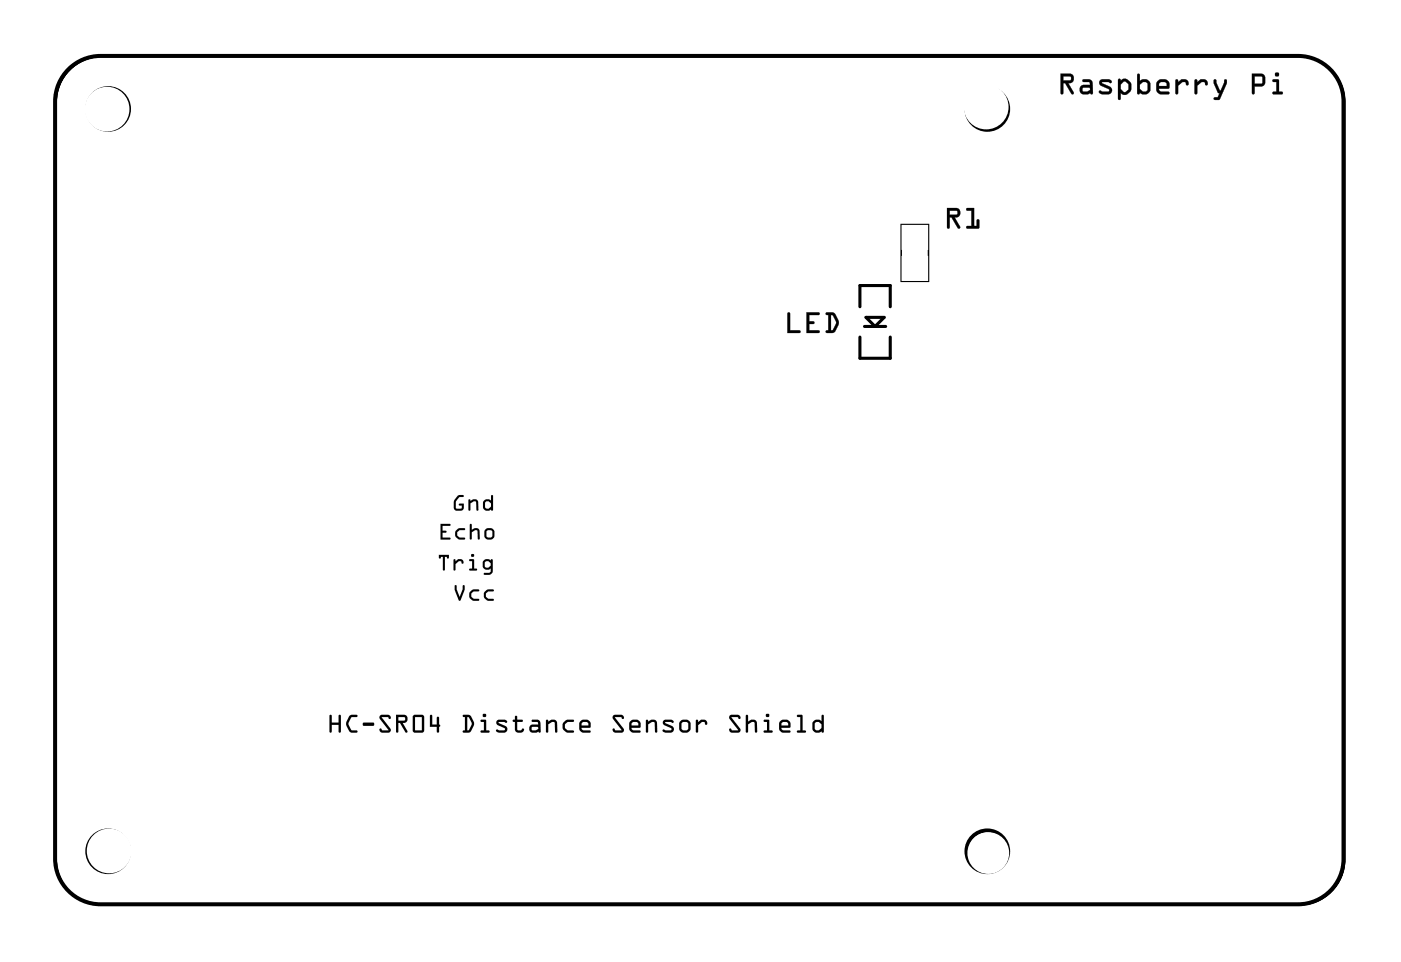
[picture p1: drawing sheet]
<svg xmlns="http://www.w3.org/2000/svg" width="92mm" height="63mm" viewBox="0 0 92 63" stroke-linecap="round" stroke-linejoin="round" font-family="sans-serif">
<path d="M4.4 4.9a3 3 0 0 1 2.3-1.2h79a3 3 0 0 1 3 3v50a3 3 0 0 1-3 3h-79a3 3 0 0 1-3-3v-50l.1-.6 .2-.7z" fill="none" stroke="#000" stroke-width=".07"/>
<g fill="#000">
<path d="M62.5 13.7h.6a.32 .32 0 0 1 .3 .4 .32 .32 0 0 1-.4 .3l.3 .6a.1 .1 0 0 1 0 .1 .1 .1 0 0 1-.1 0l-.4-.7h-.1v.6a.1 .1 0 0 1-.1 .1 .1 .1 0 0 1-.1-.1zM62.5 13.7v1.4l.1-.1v-.7h.2l.4 .7h.1l-.3-.7a.31 .31 0 0 0 .3-.2 .31 .31 0 0 0-.2-.4zM62.7 13.9v.3l.5-.1-.1-.2zM62.6 13.9h.5l.1 .2-.6 .1zM63.8 13.8l.5-.1v1.2h.1v-.3a.1 .1 0 0 1 .1-.1 .1 .1 0 0 1 .1 .1v.5h-.8a.1 .1 0 0 1-.1-.1 .1 .1 0 0 1 .1-.1h.3v-1h-.3zM63.8 13.8v.1h.3v1h-.3v.1l.8 .1v-.6h-.2v.4h-.1v-1.2z"/>
<path d="M62.5 13.7h.6a.31 .31 0 0 1 .2 .4 .31 .31 0 0 1-.3 .3l.3 .6-.1 .1-.4-.7h-.1v.6l-.2 .1zM62.7 13.9v.3l.5-.1-.1-.2zM63.8 13.8l.5-.1v1.2h.1v-.4h.2v.6l-.9-.1 .1-.1h.3v-1h-.3z"/>
<path d="M70 4.9h.6a.32 .32 0 0 1 .3 .3 .32 .32 0 0 1-.4 .3l.3 .6a.1 .1 0 0 1 0 .1 .1 .1 0 0 1-.1 0l-.4-.7h-.2l.1 .6a.1 .1 0 0 1-.1 .1 .1 .1 0 0 1-.1-.1zM70 4.9v1.3l.1-.1v-.6h.2l.4 .7h.1l-.3-.7a.31 .31 0 0 0 .3-.3 .31 .31 0 0 0-.2-.3zM70.1 5v.3h.6l-.1-.2zM70.1 5h.5l.1 .3h-.6zM71.4 5.3l.4-.1 .2 .1 .1 .8a.09 .09 0 0 1-.1 .1 .09 .09 0 0 1-.1-.1l-.4 .1a.32 .32 0 0 1-.3-.3 .32 .32 0 0 1 .3-.3h.4v-.2h-.4zM71.4 5.3l.1 .1 .4 .1v.1h-.4a.31 .31 0 0 0-.3 .3 .31 .31 0 0 0 .3 .3l.4-.1 .2 .1v-.7l-.2-.2zM71.4 5.8l.1 .2 .2 .1 .2-.2v-.1zM71.4 5.8h.5v.1l-.2 .2h-.2zM72.6 5.3l.1-.1a.71 .71 0 0 1 .6 .1 .12 .12 0 0 1 0 .2 .12 .12 0 0 1-.2-.1l-.4 .1 .5 .2a.28 .28 0 0 1 .2 .3 .28 .28 0 0 1-.3 .2l-.6-.1a.12 .12 0 0 1 .1-.1 .12 .12 0 0 1 .1 0h.4h.1l-.6-.4-.1-.1zM72.6 5.3l-.1 .2 .1 .1 .6 .4-.1 .1-.6-.1v.1l.3 .1h.4l.1-.1v-.3l-.6-.3 .5-.1a.09 .09 0 0 0 .1 .1 .09 .09 0 0 0 0-.1l-.2-.2zM73.8 5.2h.1v.1l.2-.1h.2l.3 .2v.2a.5 .5 0 0 1-.2 .6l-.3 .1-.2-.2v.4a.1 .1 0 0 1-.1 .1 .1 .1 0 0 1-.1-.1zM73.8 5.2v1.3v.1l.1-.1v-.4l.2 .1h.3l.2-.2v-.4l-.3-.4h-.2l-.2 .2v-.2zM74.1 5.4l-.2 .2v.3l.3 .2 .2-.2v-.3l-.2-.2zM74.1 5.4h.1l.3 .2v.3l-.3 .2-.3-.2v-.3zM75 4.9h.2v.4l.4-.1 .3 .4v.4l-.2 .2h-.3l-.2-.1a.1 .1 0 0 1-.1 .1 .1 .1 0 0 1-.1-.1zM75.1 4.9l-.1 1.3h.1l.1-.1 .2 .1h.3l.2-.2v-.6l-.3-.2-.4 .2v-.5zM75.2 5.6v.3l.2 .1h.3v-.4l-.1-.2h-.2zM75.2 5.6l.2-.2 .3 .1v.5l-.3 .1-.2-.2zM76.4 5.4l.2-.2h.3l.2 .1 .1 .3-.1 .2-.6 .1 .1 .1h.5a.1 .1 0 0 1 .1 .1 .1 .1 0 0 1-.1 .1h-.5l-.2-.1-.1-.2zM76.4 5.4l-.1 .5 .1 .2 .2 .1h.5v-.1h-.5l-.1-.2v-.1h.6v-.2v-.2l-.2-.1-.3-.1zM76.5 5.5v.2h.5l-.1-.3zM76.5 5.5l.4-.1 .1 .3h-.5zM77.6 5.3h.1v.1l.2-.2a.33 .33 0 0 1 .4 .1 .33 .33 0 0 1 .1 .3 .14 .14 0 0 1-.2 0 .14 .14 0 0 1 0-.2h-.2l-.3 .3v.4a.1 .1 0 0 1-.1 .1 .1 .1 0 0 1-.1-.1zM77.6 5.3v.9h.1v-.5l.3-.3h.2l.2 .2a.23 .23 0 0 0 0-.2 .23 .23 0 0 0-.2-.2h-.3l-.2 .2v-.1zM78.8 5.3h.2v.1l.2-.2a.33 .33 0 0 1 .3 .1 .33 .33 0 0 1 .2 .3 .14 .14 0 0 1-.2 0 .14 .14 0 0 1-.1-.2h-.1l-.3 .3v.4a.1 .1 0 0 1-.1 .1 .1 .1 0 0 1-.1-.1zM78.8 5.3l.1 .9h.1v-.5l.3-.3h.2l.1 .2a.23 .23 0 0 0 0-.2 .23 .23 0 0 0-.2-.2h-.2l-.2 .2v-.1zM80.1 5.3h.1l.3 .7 .3-.7a.1 .1 0 0 1 .1-.1 .1 .1 0 0 1 0 .1l-.4 1.2-.3 .1a.1 .1 0 0 1-.1-.1 .1 .1 0 0 1 .1-.1h.1l.2-.2-.2-.1-.2-.6zM80.1 5.3v.2l.2 .6h.2l-.2 .3h-.2v.1l.3 .1 .5-1.1v-.2h-.1l-.3 .7-.3-.7zM82.6 4.9h.7l.2 .2-.1 .5-.6 .1v.4a.1 .1 0 0 1-.1 .1 .1 .1 0 0 1-.1-.1zM82.6 4.9v1.2l.1 .1 .1-.1v-.4l.6-.1 .1-.5-.2-.2zM82.8 5v.5h.5v-.4zM82.8 5l.5 .1v.4h-.5zM84 5.3h.4v.8l.2-.1a.1 .1 0 0 1 0 .1 .1 .1 0 0 1 0 .1h-.6a.1 .1 0 0 1-.1-.1 .1 .1 0 0 1 .1-.1l.2 .1v-.7h-.2zM84 5.3v.1h.2v.7h-.2v.1h.6v-.1h-.2v-.8zM84.1 4.9a.15 .15 0 0 1 .3 0 .15 .15 0 0 1-.3 0zM84.1 4.9a.15 .15 0 0 0 .3 0 .15 .15 0 0 0-.3 0z"/>
<path d="M70 4.9h.6a.31 .31 0 0 1 .2 .3 .31 .31 0 0 1-.3 .3l.3 .7h-.1l-.4-.7h-.2v.6l-.1 .1zM70.1 5v.3h.6l-.1-.3zM71.4 5.3h.5l.2 .2v.7l-.2-.1-.4 .1a.31 .31 0 0 1-.3-.3 .31 .31 0 0 1 .3-.3h.4v-.1l-.4-.1zM71.4 5.8l.1 .2 .2 .1 .2-.2v-.1zM72.6 5.3l.5-.1 .2 .2a.12 .12 0 0 1-.1 .1 .12 .12 0 0 1-.1-.1l-.4 .1 .5 .2a.27 .27 0 0 1 .2 .3 .27 .27 0 0 1-.3 .2h-.5l-.1-.1v-.1l.6 .1 .1-.1-.6-.4-.1-.1zM73.8 5.2h.1v.1l.2-.1h.2l.3 .3a.54 .54 0 0 1-.4 .8l-.3-.2v.4h-.1zM74.1 5.4l-.2 .2v.3l.3 .2 .2-.2 .1-.3-.3-.2zM75 4.9h.2v.4l.4-.1 .3 .2v.6l-.2 .2h-.3l-.2-.1-.1 .1h-.1zM75.2 5.6v.3l.2 .2 .3-.1v-.5l-.3-.1zM76.4 5.4l.2-.2h.3l.2 .2 .1 .2-.1 .2-.6 .1 .1 .1 .5 .1v.1h-.5l-.2-.1-.1-.2zM76.5 5.5v.2h.5l-.1-.3zM77.6 5.3h.1v.1l.2-.2a.33 .33 0 0 1 .4 .1 .33 .33 0 0 1 .1 .3 .12 .12 0 0 1-.2 0 .12 .12 0 0 1 0-.2h-.2l-.3 .3v.5h-.1zM78.8 5.3h.2v.1l.2-.2a.33 .33 0 0 1 .3 .1 .33 .33 0 0 1 .2 .3 .12 .12 0 0 1-.2 0 .12 .12 0 0 1 0-.2h-.2l-.3 .3v.5h-.1zM80.1 5.3h.1l.3 .7 .3-.7h.1v.2l-.5 1.1-.3-.1v-.1h.2l.2-.2-.2-.1-.2-.6zM82.6 4.9h.7l.2 .2-.1 .5-.6 .1v.4l-.1 .1-.1-.1zM82.8 5v.5h.5v-.4zM84 5.3h.4v.8h.2v.1h-.7l.1-.1h.2v-.7h-.2zM84.1 4.9a.15 .15 0 0 1 .3 0 .15 .15 0 0 1-.3 0z"/>
<path d="M4.4 4.9l-.4 .5-.2 .7-.1 .6v50a3 3 0 0 0 3 3h79a3 3 0 0 0 3-3v-50a3 3 0 0 0-3-3h-79a2.99 2.99 0 0 0-2.3 1.2zM4.4 4.9a3 3 0 0 1 2.3-1.2h79a3 3 0 0 1 3 3v50a3 3 0 0 1-3 3h-79a3 3 0 0 1-3-3v-50l.1-.6 .2-.7z"/>
<path d="M29 36.6h.6v.3l-.2-.1-.1 .9-.1-.1v-.8l-.2 .1zM29 36.6v.3l.2-.1v.8l.1 .1 .1-.9 .2 .1v-.3zM29.9 36.9h.1l.1 .2 .1-.2a.25 .25 0 0 1 .3 0 .25 .25 0 0 1 .1 .3h-.1l-.1-.1-.1-.1-.2 .2-.1 .4v.1zM29.9 36.9l.1 .8v-.1l.1-.4 .2-.2h.1l.1 .2a.18 .18 0 0 0 .1-.2 .18 .18 0 0 0-.2-.1h-.2l-.1 .2-.1-.2zM31 36.9h.3v.6h.2l-.1 .2-.4-.1v-.1h.1v-.5h-.1zM31 36.9v.1h.1v.5h-.1v.1l.4 .1 .1-.1-.2-.1v-.6zM31.1 36.7a.11 .11 0 0 1 .2 0 .11 .11 0 0 1-.2 0zM31.1 36.7a.11 .11 0 0 0 .2 0 .11 .11 0 0 0-.2 0zM31.9 37l.2-.1 .3 .1v-.1h.1v.8l-.2 .2h-.4l.1-.1h.3l.1-.3-.2 .1-.3-.1-.1-.1zM31.9 37l-.1 .4 .1 .1 .3 .1 .2-.1-.1 .3h-.3l-.1 .1h.4l.2-.2v-.8h-.1v.1l-.3-.1zM32 37.1v.3l.1 .1h.1l.2-.2v-.1l-.2-.1zM32 37.1h.2l.2 .1v.1l-.2 .2h-.1l-.1-.1z"/>
<path d="M29 36.6h.6v.3l-.2-.1-.1 .9-.1-.1v-.8l-.2 .1zM29.9 36.9h.1l.1 .2 .1-.2a.25 .25 0 0 1 .3 0 .25 .25 0 0 1 .1 .3h-.1l-.1-.1-.1-.1-.2 .2-.1 .4v.1zM31 36.9h.3v.6h.2l-.1 .2-.4-.1v-.1h.1v-.5h-.1zM31.1 36.7a.11 .11 0 0 1 .2 0 .11 .11 0 0 1-.2 0zM31.9 37l.2-.1 .3 .1v-.1h.1v.8l-.2 .2h-.4l.1-.1h.3l.1-.3-.2 .1-.3-.1-.1-.1zM32 37.1v.3l.1 .1h.1l.2-.2v-.1l-.2-.1z"/>
<path d="M29.1 34.6h.6v.1h-.5v.3l.3 .1-.3 .1v.3h.5v.1h-.6zM29.1 34.6v1h.6v-.1h-.5v-.3l.3-.1-.3-.1v-.3h.5v-.1zM30.1 35l.2-.1h.4l-.1 .1h-.3l-.1 .2v.2l.1 .1h.3l.1 .1h-.4l-.2-.1-.1-.2zM30.1 35l-.1 .2 .1 .3 .2 .1h.4l-.1-.1h-.3l-.1-.2v-.2l.1-.1h.3l.1-.1h-.4zM31 34.6h.1v.4a.3 .3 0 0 1 .5 .1v.5h-.1v-.6h-.2l-.2 .1v.5h-.1zM31 34.6v1h.1v-.5l.2-.1h.2v.6h.1v-.5a.24 .24 0 0 0-.3-.2l-.2 .1v-.4zM31.9 35.2a.4 .4 0 0 1 .8 0 .4 .4 0 0 1-.8 0zM31.9 35.2a.4 .4 0 0 0 .8 0 .4 .4 0 0 0-.8 0zM32.1 35.1v.3l.3 .1 .1-.4-.1-.1zM32.1 35.1l.3-.1 .1 .1-.1 .4-.3-.1z"/>
<path d="M29.1 34.6h.6v.1h-.5v.3l.3 .1-.3 .1v.3h.5v.1h-.6zM30.1 35l.2-.1h.4l-.1 .1h-.3l-.1 .1v.2l.1 .2h.4l-.1 .1h-.3a.37 .37 0 0 1-.2-.6zM31 34.6h.1v.4a.29 .29 0 0 1 .3-.1 .29 .29 0 0 1 .2 .2v.5h-.1l-.1-.6-.3 .1v.5h-.1zM31.9 35.2a.4 .4 0 0 1 .8 0 .4 .4 0 0 1-.8 0zM32.1 35.1v.3l.3 .1 .1-.4-.1-.1z"/>
<path d="M30.2 32.7h.1h.3v.1h-.3l-.2 .3v.5l.4-.1v-.1h-.2v-.1l.3-.1v.4l-.1 .1h-.4l-.1-.1-.1-.5zM30.2 32.8a.69 .69 0 0 0-.1 .9h.4l.1-.2v-.3h-.3v.1l.2 .1-.1 .2-.3-.1v-.4l.2-.3 .3-.1h-.3zM30.9 33h.1v.1a.3 .3 0 0 1 .5 0v.6h-.1v-.6h-.1l-.3 .1v.5h-.1zM30.9 33v.7h.1v-.5l.3-.1h.1v.6h.1v-.6a.24 .24 0 0 0-.3-.1l-.2 .1v-.1zM31.9 33.1l.2-.1h.3v-.3h.1v1l-.1-.1-.3 .1-.2-.1v-.1zM31.9 33.1v.4v.1l.2 .1 .3-.1 .1 .1v-1h-.1v.3h-.3zM32 33.1v.4l.2 .1 .2-.2v-.2l-.2-.1zM32 33.1h.2l.2 .1v.2l-.2 .2-.2-.1z"/>
<path d="M30.2 32.8l.1-.1h.3l-.3 .1-.2 .3v.4l.3 .1 .1-.2h-.2v-.1l.3-.1v.4l-.1 .1h-.4l-.2-.2a.71 .71 0 0 1 .3-.7zM30.9 33l.1 .1a.29 .29 0 0 1 .3-.2 .29 .29 0 0 1 .2 .2v.6h-.1v-.6h-.1l-.3 .1v.5h-.1zM31.9 33.1l.2-.1h.3v-.3h.1v1l-.1-.1-.3 .1-.2-.1v-.1zM32 33.1v.4l.2 .1 .2-.2v-.2l-.2-.1z"/>
<path d="M30 38.6l.1 .1 .2 .7 .2-.7h.2v.2l-.3 .8-.1-.1-.3-.7zM30 38.6v.3l.3 .7h.1l.3-.7v-.2h-.2l-.2 .7-.2-.7zM31 39l.2-.1h.4v.1h-.4l-.1 .2v.2l.1 .1h.4v.1h-.4l-.2-.1v-.1zM31 39v.2v.3l.2 .1h.4v-.1h-.4l-.1-.1v-.2l.1-.1 .4-.1v-.1h-.4zM32 39l.2-.1h.4l-.1 .1h-.3l-.1 .2v.2l.1 .1h.3l.1 .1h-.4l-.2-.1-.1-.1zM32 39l-.1 .2 .1 .3 .2 .1h.4l-.1-.1h-.3l-.1-.1v-.2l.1-.1 .3-.1 .1-.1h-.4z"/>
<path d="M30 38.6l.1 .1 .2 .7 .2-.7h.2v.2l-.3 .7h-.1l-.3-.7zM31 39l.2-.1h.4v.1h-.4l-.1 .2v.2l.1 .1 .4 .1v.1h-.3a.38 .38 0 0 1-.3-.7zM32 39l.2-.1h.4l-.1 .1h-.3l-.1 .2v.2l.1 .1 .4 .1-.1 .1h-.3a.37 .37 0 0 1-.2-.7z"/>
<path d="M52 20.6l.1 .1v1.1h.6a.1 .1 0 0 1 .1 .1 .1 .1 0 0 1-.1 .1h-.8zM52 20.7l-.1 1.3h.9v-.2h-.7v-1.1zM53.2 20.6h.8a.1 .1 0 0 1 .1 .1 .1 .1 0 0 1-.1 .1h-.6v.4h.2a.1 .1 0 0 1 .1 .1 .1 .1 0 0 1-.1 .1h-.2v.4h.6a.1 .1 0 0 1 .1 .1 .1 .1 0 0 1-.1 .1h-.8zM53.2 20.6v1.4h.8v-.2h-.6v-.4h.3v-.1v-.1h-.3v-.4h.6l.1-.1zM54.5 20.6l.5 .1 .4 .6-.3 .6-.5 .1a.1 .1 0 0 1-.1-.1 .1 .1 0 0 1 .1-.1v-1h-.1zM54.5 20.7v.1h.2v1h-.2v.1l.5 .1 .3-.5v-.4l-.3-.4zM54.8 20.8v1h.2l.2-.5-.2-.5zM54.8 20.8h.2l.2 .5-.3 .5h-.1z"/>
<path d="M52 20.6l.1 .1v1.1h.7v.2h-.9zM53.2 20.6l.9 .1-.1 .1h-.6v.4h.3v.1v.1h-.3v.4h.6v.2h-.8zM54.5 20.6l.5 .1a.8 .8 0 0 1 .1 1.1l-.1 .2-.5-.1v-.1h.1v-1h-.1zM54.8 20.8v1h.1l.3-.5-.2-.5z"/>
<path d="M21.8 47.2h.1v.5h.4v-.5h.2l-.1 1.2-.1-.1v-.5h-.4v.5h-.2zM21.8 47.2l-.1 1.1h.2v-.5h.4v.5l.1 .1 .1-1.2h-.2v.5h-.4v-.5zM23.1 47.3l.1-.1h.4l-.1 .1h-.3l-.2 .5 .2 .4h.3v.2l-.4-.1-.2-.4-.1-.2zM23.1 47.3l-.2 .3a.7 .7 0 0 0 .3 .8h.3l.1-.1-.4-.1-.2-.5 .2-.4h.4l-.4-.1zM24 47.7h.6l.1 .1-.1 .1h-.6zM24 47.7v.2h.6l.1-.1-.1-.1zM25.1 47.2h.5l.2 .1-.1 .2-.1-.2-.4 .1 .6 .7-.1 .3h-.5l-.2-.2 .1-.1 .1 .1h.4l-.5-.7zM25.1 47.2v.3l.5 .7h-.4l-.1-.1-.1 .1 .2 .2h.5l.1-.3-.6-.8h.4l.1 .2 .1-.2-.2-.1zM26.1 47.2h.6a.27 .27 0 0 1 .2 .3 .27 .27 0 0 1-.3 .2l.3 .6-.1 .1-.4-.7h-.1v.6l-.1 .1zM26.1 47.2l.1 1.2 .1-.1v-.6h.1l.3 .6h.2l-.3-.6a.27 .27 0 0 0 .3-.2 .27 .27 0 0 0-.2-.3zM26.3 47.3v.3l.4-.1v-.2zM26.3 47.3h.4v.2l-.4 .1zM27.3 47.2h.5l.2 .1v.9l-.1 .2h-.5l-.2-.1zM27.3 47.2l-.1 1.1 .2 .1h.5l.1-.2v-.9l-.2-.1zM27.4 47.3v.9h.4v-.9zM27.4 47.3h.4v.9h-.4zM28.4 47.2h.1v.6h.3v-.4h.2v.4v.1l-.1 .5-.1-.1v-.3h-.4zM28.4 47.2v.8h.4v.3l.1 .1 .1-.5v-.1v-.4h-.2v.4h-.3v-.6zM30.5 47.2h.5l.3 .5-.1 .2-.3 .5-.4-.1 .2-.1v-.9h-.2zM30.5 47.2v.1h.2v.9l-.2 .1 .4 .1 .3-.5 .1-.2-.3-.5zM30.8 47.3l.1 .9 .2-.4-.2-.4zM30.8 47.3l.1 .1 .2 .4-.2 .4zM31.7 47.5h.4v.7h.2v.2l-.6-.1v-.1h.2v-.5h-.2zM31.7 47.5v.1l.2 .1v.5h-.2v.1l.6 .1v-.2h-.2v-.7zM31.8 47.2a.15 .15 0 0 1 .3 0 .15 .15 0 0 1-.3 0zM31.8 47.2a.15 .15 0 0 0 .3 0 .15 .15 0 0 0-.3 0zM32.8 47.6l.6-.1 .1 .1-.1 .1h-.5l.4 .2a.23 .23 0 0 1 .2 .3 .23 .23 0 0 1-.3 .2l-.4-.1h-.1l.1-.1h.4l.1-.1-.5-.3-.1-.1zM32.8 47.6l-.1 .1 .1 .1 .5 .3-.1 .1h-.4l-.1 .1 .3 .1 .4-.1v-.3l-.5-.3h.4h.1v-.1l-.1-.1zM34 47.3h.1v.2h.4v.1v.1h-.4v.5h.3l.2-.1a.18 .18 0 0 1-.1 .2 .18 .18 0 0 1-.2 .1l-.2-.1-.1-.1v-.5l-.2-.1 .2-.1zM34 47.3v.2l-.2 .1 .2 .1v.4a.32 .32 0 0 0 .3 .3 .32 .32 0 0 0 .3-.2l-.1-.1-.1 .1h-.3v-.5l.4-.1v-.1h-.4v-.2zM35.1 47.5h.4l.2 .2v.6h-.2l-.4 .1a.28 .28 0 0 1-.2-.3 .28 .28 0 0 1 .2-.3h.4v-.1h-.4zM35.1 47.5v.1l.4 .1v.1h-.4a.27 .27 0 0 0-.2 .3 .27 .27 0 0 0 .2 .3l.4-.1h.1l.1-.6-.2-.2zM35.1 48v.2l.4-.1v-.1zM35.1 48h.4v.1l-.4 .1zM36 47.5h.1l.1 .1a.34 .34 0 0 1 .6 .1v.6h-.2v-.6h-.2l-.2 .1v.5l-.1 .1zM36 47.5l.1 .9 .1-.1v-.5l.2-.1h.2v.6h.1l.1-.6a.28 .28 0 0 0-.5-.2l-.1 .1-.1-.1zM37.2 47.7l.2-.2h.5l-.1 .2h-.4l-.1 .1v.3l.1 .1h.4v.1h-.5a.44 .44 0 0 1-.1-.6zM37.2 47.7l-.1 .1 .1 .4 .2 .2 .4-.1v-.1h-.4l-.1-.2v-.2l.1-.1 .4-.1v-.1h-.4zM38.3 47.6l.2-.1 .4 .1v.4l-.5 .1 .1 .1h.4v.1l-.4 .1-.2-.1-.1-.2zM38.3 47.6l-.1 .5 .1 .2 .2 .1 .4-.1v-.1h-.4l-.1-.1 .5-.1v-.4l-.4-.1zM38.4 47.7v.2h.4l-.1-.2zM38.4 47.7h.3l.1 .2h-.4zM40.5 47.2h.5l.2 .1-.1 .2-.1-.2-.4 .1 .6 .7-.1 .3h-.5l-.2-.2 .1-.1 .1 .1h.4l-.6-.7zM40.5 47.2l-.1 .3 .6 .7h-.4l-.1-.1-.1 .1 .2 .2h.5l.1-.3-.6-.8h.4l.1 .2 .1-.2-.2-.1zM41.6 47.6l.2-.1 .4 .1v.4l-.5 .1 .1 .1h.4v.1l-.4 .1-.2-.1-.1-.2zM41.6 47.6l-.1 .5 .1 .2 .2 .1 .4-.1v-.1h-.4l-.1-.1 .5-.1v-.4l-.4-.1zM41.7 47.7v.2h.4l-.1-.2zM41.7 47.7h.3l.1 .2h-.4zM42.6 47.5h.1l.1 .1a.34 .34 0 0 1 .5 .1v.6h-.1v-.6h-.2l-.2 .1v.5l-.1 .1zM42.6 47.5l.1 .9 .1-.1v-.5l.2-.1h.2v.6h.1v-.6a.28 .28 0 0 0-.4-.2l-.1 .1-.1-.1zM43.8 47.6l.5-.1 .1 .1v.1h-.5l.4 .2a.23 .23 0 0 1 .2 .3 .23 .23 0 0 1-.3 .2l-.4-.1h-.1l.1-.1h.4l.1-.1-.5-.3-.1-.1zM43.8 47.6l-.1 .1 .1 .1 .5 .3-.1 .1h-.4l-.1 .1 .2 .1 .5-.1v-.3l-.5-.3h.3h.2v-.1l-.2-.1zM44.8 47.9a.43 .43 0 0 1 .8 0 .43 .43 0 0 1-.8 0zM44.8 47.9a.43 .43 0 0 0 .8 0 .43 .43 0 0 0-.8 0zM45 47.7v.4l.3 .1 .1-.5h-.1zM45 47.7h.3h.1v.4l-.1 .1-.3-.1zM45.9 47.5h.1l.1 .2 .1-.2a.28 .28 0 0 1 .3 0 .28 .28 0 0 1 .2 .3h-.1l-.1-.1h-.2l-.2 .2v.4l-.1 .1zM45.9 47.5l.1 .9 .1-.1v-.4l.2-.2h.2l.1 .1a.21 .21 0 0 0 0-.2 .21 .21 0 0 0-.2-.1h-.2l-.1 .2-.1-.2zM48.2 47.2h.5l.1 .1v.2l-.1-.2-.4 .1 .5 .7v.3h-.5l-.2-.2 .1-.1 .1 .1h.4l-.6-.7zM48.2 47.2l-.1 .3 .6 .7h-.4l-.1-.1-.1 .1 .2 .2h.5v-.3l-.5-.8h.4l.1 .2v-.2l-.1-.1zM49.2 47.2h.1l.1 .4a.34 .34 0 0 1 .5 .1v.6h-.1v-.6h-.2l-.2 .1-.1 .5h-.1zM49.2 47.2v1.1h.1l.1-.5 .2-.1h.2v.6h.1v-.6a.28 .28 0 0 0-.4-.2l-.1 .1-.1-.4zM50.4 47.5h.3l.1 .7h.2l-.1 .2-.5-.1v-.1h.2v-.5h-.2zM50.4 47.5v.1l.2 .1v.5h-.2v.1l.5 .1 .1-.2h-.2l-.1-.7zM50.5 47.2a.15 .15 0 0 1 .3 0 .15 .15 0 0 1-.3 0zM50.5 47.2a.15 .15 0 0 0 .3 0 .15 .15 0 0 0-.3 0zM51.5 47.6l.2-.1 .4 .1v.4l-.5 .1 .1 .1h.4v.1l-.5 .1-.1-.1-.1-.2zM51.5 47.6l-.1 .5 .1 .2 .1 .1 .5-.1v-.1h-.4l-.2-.1 .6-.1v-.4l-.4-.1zM51.6 47.7v.2h.4l-.1-.2zM51.6 47.7h.3l.1 .2h-.5zM52.6 47.2h.3l.1 1h.2l-.1 .2-.5-.1v-.1h.2v-.9h-.2zM52.6 47.2v.1h.2v.9h-.2v.1l.5 .1 .1-.2h-.3v-1zM53.7 47.6l.2-.1 .3 .1v-.4h.1v1.1h-.1l-.4 .1-.1-.1-.1-.2zM53.7 47.6l-.1 .5 .1 .2 .1 .1 .4-.1h.1v-1.1h-.1v.4l-.3-.1zM53.8 47.7v.4l.2 .1 .2-.1v-.3l-.2-.1zM53.8 47.7h.2l.2 .1v.3l-.2 .1-.2-.1z"/>
<path d="M21.8 47.2h.1v.5h.4v-.5h.2l-.1 1.2-.1-.1v-.5h-.4v.5h-.2zM23.1 47.3l.1-.1h.4l-.1 .1h-.3l-.2 .5 .2 .4h.3l.1 .1-.1 .1a.54 .54 0 0 1-.7-.6zM24 47.7h.6l.1 .1-.1 .1h-.6zM25.1 47.2h.5l.2 .1-.1 .2-.1-.2h-.4l.6 .8-.1 .3h-.5l-.2-.2 .1-.1 .1 .1h.4l-.5-.7zM26.1 47.2h.6a.27 .27 0 0 1 .2 .3 .27 .27 0 0 1-.3 .2l.3 .6-.1 .1-.4-.7h-.1v.6l-.1 .1zM26.3 47.3v.3l.4-.1v-.2zM27.3 47.2h.5l.2 .1v.9l-.1 .2h-.5l-.2-.1zM27.4 47.3v.9h.4v-.9zM28.4 47.2h.1v.6h.3v-.4h.2v.4v.1l-.1 .5-.1-.1v-.3h-.4zM30.5 47.2h.5a.69 .69 0 0 1 .1 1l-.2 .2-.4-.1 .2-.1v-.9h-.2zM30.8 47.3l.1 .9 .2-.4-.2-.4zM31.7 47.5h.4v.7h.2v.2l-.6-.1v-.1h.2v-.5l-.2-.1zM31.8 47.2a.15 .15 0 0 1 .3 0 .15 .15 0 0 1-.3 0zM32.8 47.6l.6-.1 .1 .1-.1 .1h-.5l.4 .2a.23 .23 0 0 1 .2 .3 .23 .23 0 0 1-.3 .2l-.4-.1h-.1l.1-.1h.4l.1-.1-.5-.3-.1-.1zM34 47.3h.1v.2h.4v.1l-.4 .1v.5l.5-.1a.3 .3 0 0 1-.3 .3 .3 .3 0 0 1-.3-.3v-.4l-.2-.1 .2-.1zM35.1 47.5h.4l.2 .2v.6l-.6 .1a.27 .27 0 0 1-.2-.3 .27 .27 0 0 1 .2-.3h.4v-.1l-.4-.1zM35.1 48v.2l.4-.1v-.1zM36 47.5h.1l.1 .1a.33 .33 0 0 1 .3-.1 .33 .33 0 0 1 .3 .2l-.1 .6h-.1v-.6h-.2l-.2 .1v.5l-.1 .1zM37.2 47.7l.2-.2h.5l-.1 .1-.4 .1-.1 .1v.3l.1 .1 .5 .1-.1 .1h-.3a.43 .43 0 0 1-.3-.7zM38.3 47.6l.2-.1 .4 .1v.4l-.5 .1 .1 .1h.4v.1l-.4 .1-.2-.1-.1-.2zM38.4 47.7v.2h.4l-.1-.2zM40.5 47.2h.5l.2 .1-.1 .2-.1-.2h-.4l.6 .8-.1 .3h-.5l-.2-.2 .1-.1 .1 .1h.4l-.6-.7zM41.6 47.6l.2-.1 .4 .1v.4l-.5 .1 .1 .1h.4v.1l-.4 .1-.2-.1-.1-.2zM41.7 47.7v.2h.4l-.1-.2zM42.6 47.5h.1l.1 .1a.33 .33 0 0 1 .3-.1 .33 .33 0 0 1 .2 .2v.6h-.1v-.6h-.2l-.2 .1v.5l-.1 .1zM43.8 47.6l.5-.1 .1 .1v.1h-.5l.4 .2a.23 .23 0 0 1 .2 .3 .23 .23 0 0 1-.3 .2l-.4-.1h-.1l.1-.1h.4l.1-.1-.5-.3-.1-.1zM44.8 47.9a.43 .43 0 0 1 .8 0 .43 .43 0 0 1-.8 0zM45 47.7v.4l.3 .1 .1-.5h-.1zM45.9 47.5h.1l.1 .2 .1-.2a.28 .28 0 0 1 .3 0 .28 .28 0 0 1 .2 .3h-.1l-.1-.1h-.2l-.2 .2v.4l-.1 .1zM48.2 47.2h.5l.1 .1v.2l-.1-.2h-.4l.5 .8v.3h-.5l-.2-.2 .1-.1 .1 .1h.4l-.6-.7zM49.2 47.2h.1l.1 .4a.33 .33 0 0 1 .3-.1 .33 .33 0 0 1 .2 .2v.6h-.1v-.6h-.1l-.3 .1-.1 .5h-.1zM50.4 47.5h.3l.1 .7h.2l-.1 .2-.5-.1v-.1h.2v-.5l-.2-.1zM50.5 47.2a.15 .15 0 0 1 .3 0 .15 .15 0 0 1-.3 0zM51.5 47.6l.2-.1 .4 .1v.4l-.5 .1 .1 .1h.4v.1l-.5 .1-.1-.1-.1-.2zM51.6 47.7v.2h.4l-.1-.2zM52.6 47.2h.3l.1 1h.2l-.1 .2-.5-.1v-.1h.2v-.9h-.2zM53.7 47.6l.2-.1 .3 .1v-.4h.1v1.1h-.1l-.4 .1-.1-.1-.1-.2zM53.8 47.7v.4l.2 .1 .2-.1v-.3l-.2-.1z"/>
</g>
<g fill="none" stroke="#000" stroke-width=".26">
<path d="M4.8 4.4l.5-.4 .6-.2 .7-.1h79a3 3 0 0 1 3 3v50a3 3 0 0 1-3 3h-79a3 3 0 0 1-3-3v-50a3 3 0 0 1 1.2-2.3z"/>
<circle cx="7.1" cy="7.2" r="1.37"/>
<circle cx="65.1" cy="7.2" r="1.37"/>
<circle cx="7.1" cy="56.2" r="1.37"/>
<circle cx="65.1" cy="56.2" r="1.37"/>
</g>
<path d="M56.7 20.2v-1.4h2v1.4M56.7 22.2v1.4h2v-1.4M57 21.5h1.4M57.1 20.9h1.2l-.6 .6z" fill="none" stroke="#000" stroke-width=".2"/>
<path d="M59.5 14.8h1.8v3.8h-1.8z" fill="none" stroke="#000" stroke-width=".1"/>
<circle cx="12" cy="8.1" r=".74" fill="#fff"/>
<circle cx="12" cy="8.1" r=".74" fill="none" stroke="#fff" stroke-width=".69" stroke-linecap="butt"/>
<circle cx="14.5" cy="8.1" r=".74" fill="#fff"/>
<circle cx="14.5" cy="8.1" r=".74" fill="none" stroke="#fff" stroke-width=".69" stroke-linecap="butt"/>
<circle cx="17.1" cy="8.1" r=".74" fill="#fff"/>
<circle cx="17.1" cy="8.1" r=".74" fill="none" stroke="#fff" stroke-width=".69" stroke-linecap="butt"/>
<circle cx="19.6" cy="8.1" r=".74" fill="#fff"/>
<circle cx="19.6" cy="8.1" r=".74" fill="none" stroke="#fff" stroke-width=".69" stroke-linecap="butt"/>
<circle cx="22.2" cy="8.1" r=".74" fill="#fff"/>
<circle cx="22.2" cy="8.1" r=".74" fill="none" stroke="#fff" stroke-width=".69" stroke-linecap="butt"/>
<circle cx="24.7" cy="8.1" r=".74" fill="#fff"/>
<circle cx="24.7" cy="8.1" r=".74" fill="none" stroke="#fff" stroke-width=".69" stroke-linecap="butt"/>
<circle cx="27.2" cy="8.1" r=".74" fill="#fff"/>
<circle cx="27.2" cy="8.1" r=".74" fill="none" stroke="#fff" stroke-width=".69" stroke-linecap="butt"/>
<circle cx="29.8" cy="8.1" r=".74" fill="#fff"/>
<circle cx="29.8" cy="8.1" r=".74" fill="none" stroke="#fff" stroke-width=".69" stroke-linecap="butt"/>
<circle cx="32.3" cy="8.1" r=".74" fill="#fff"/>
<circle cx="32.3" cy="8.1" r=".74" fill="none" stroke="#fff" stroke-width=".69" stroke-linecap="butt"/>
<circle cx="34.9" cy="8.1" r=".74" fill="#fff"/>
<circle cx="34.9" cy="8.1" r=".74" fill="none" stroke="#fff" stroke-width=".69" stroke-linecap="butt"/>
<circle cx="37.4" cy="8.1" r=".74" fill="#fff"/>
<circle cx="37.4" cy="8.1" r=".74" fill="none" stroke="#fff" stroke-width=".69" stroke-linecap="butt"/>
<circle cx="39.9" cy="8.1" r=".74" fill="#fff"/>
<circle cx="39.9" cy="8.1" r=".74" fill="none" stroke="#fff" stroke-width=".69" stroke-linecap="butt"/>
<circle cx="42.5" cy="8.1" r=".74" fill="#fff"/>
<circle cx="42.5" cy="8.1" r=".74" fill="none" stroke="#fff" stroke-width=".69" stroke-linecap="butt"/>
<circle cx="45" cy="8.1" r=".74" fill="#fff"/>
<circle cx="45" cy="8.1" r=".74" fill="none" stroke="#fff" stroke-width=".69" stroke-linecap="butt"/>
<circle cx="47.6" cy="8.1" r=".74" fill="#fff"/>
<circle cx="47.6" cy="8.1" r=".74" fill="none" stroke="#fff" stroke-width=".69" stroke-linecap="butt"/>
<circle cx="50.1" cy="8.1" r=".74" fill="#fff"/>
<circle cx="50.1" cy="8.1" r=".74" fill="none" stroke="#fff" stroke-width=".69" stroke-linecap="butt"/>
<circle cx="52.6" cy="8.1" r=".74" fill="#fff"/>
<circle cx="52.6" cy="8.1" r=".74" fill="none" stroke="#fff" stroke-width=".69" stroke-linecap="butt"/>
<circle cx="55.2" cy="8.1" r=".74" fill="#fff"/>
<circle cx="55.2" cy="8.1" r=".74" fill="none" stroke="#fff" stroke-width=".69" stroke-linecap="butt"/>
<circle cx="57.7" cy="8.1" r=".74" fill="#fff"/>
<circle cx="57.7" cy="8.1" r=".74" fill="none" stroke="#fff" stroke-width=".69" stroke-linecap="butt"/>
<circle cx="60.3" cy="8.1" r=".74" fill="#fff"/>
<circle cx="60.3" cy="8.1" r=".74" fill="none" stroke="#fff" stroke-width=".69" stroke-linecap="butt"/>
<circle cx="60.3" cy="5.5" r=".74" fill="#fff"/>
<circle cx="60.3" cy="5.5" r=".74" fill="none" stroke="#fff" stroke-width=".69" stroke-linecap="butt"/>
<circle cx="57.7" cy="5.5" r=".74" fill="#fff"/>
<circle cx="57.7" cy="5.5" r=".74" fill="none" stroke="#fff" stroke-width=".69" stroke-linecap="butt"/>
<circle cx="55.2" cy="5.5" r=".74" fill="#fff"/>
<circle cx="55.2" cy="5.5" r=".74" fill="none" stroke="#fff" stroke-width=".69" stroke-linecap="butt"/>
<circle cx="52.6" cy="5.5" r=".74" fill="#fff"/>
<circle cx="52.6" cy="5.5" r=".74" fill="none" stroke="#fff" stroke-width=".69" stroke-linecap="butt"/>
<circle cx="50.1" cy="5.5" r=".74" fill="#fff"/>
<circle cx="50.1" cy="5.5" r=".74" fill="none" stroke="#fff" stroke-width=".69" stroke-linecap="butt"/>
<circle cx="47.6" cy="5.5" r=".74" fill="#fff"/>
<circle cx="47.6" cy="5.5" r=".74" fill="none" stroke="#fff" stroke-width=".69" stroke-linecap="butt"/>
<circle cx="45" cy="5.5" r=".74" fill="#fff"/>
<circle cx="45" cy="5.5" r=".74" fill="none" stroke="#fff" stroke-width=".69" stroke-linecap="butt"/>
<circle cx="42.5" cy="5.5" r=".74" fill="#fff"/>
<circle cx="42.5" cy="5.5" r=".74" fill="none" stroke="#fff" stroke-width=".69" stroke-linecap="butt"/>
<circle cx="39.9" cy="5.5" r=".74" fill="#fff"/>
<circle cx="39.9" cy="5.5" r=".74" fill="none" stroke="#fff" stroke-width=".69" stroke-linecap="butt"/>
<circle cx="37.4" cy="5.5" r=".74" fill="#fff"/>
<circle cx="37.4" cy="5.5" r=".74" fill="none" stroke="#fff" stroke-width=".69" stroke-linecap="butt"/>
<circle cx="34.9" cy="5.5" r=".74" fill="#fff"/>
<circle cx="34.9" cy="5.5" r=".74" fill="none" stroke="#fff" stroke-width=".69" stroke-linecap="butt"/>
<circle cx="32.3" cy="5.5" r=".74" fill="#fff"/>
<circle cx="32.3" cy="5.5" r=".74" fill="none" stroke="#fff" stroke-width=".69" stroke-linecap="butt"/>
<circle cx="29.8" cy="5.5" r=".74" fill="#fff"/>
<circle cx="29.8" cy="5.5" r=".74" fill="none" stroke="#fff" stroke-width=".69" stroke-linecap="butt"/>
<circle cx="27.2" cy="5.5" r=".74" fill="#fff"/>
<circle cx="27.2" cy="5.5" r=".74" fill="none" stroke="#fff" stroke-width=".69" stroke-linecap="butt"/>
<circle cx="24.7" cy="5.5" r=".74" fill="#fff"/>
<circle cx="24.7" cy="5.5" r=".74" fill="none" stroke="#fff" stroke-width=".69" stroke-linecap="butt"/>
<circle cx="22.2" cy="5.5" r=".74" fill="#fff"/>
<circle cx="22.2" cy="5.5" r=".74" fill="none" stroke="#fff" stroke-width=".69" stroke-linecap="butt"/>
<circle cx="19.6" cy="5.5" r=".74" fill="#fff"/>
<circle cx="19.6" cy="5.5" r=".74" fill="none" stroke="#fff" stroke-width=".69" stroke-linecap="butt"/>
<circle cx="17.1" cy="5.5" r=".74" fill="#fff"/>
<circle cx="17.1" cy="5.5" r=".74" fill="none" stroke="#fff" stroke-width=".69" stroke-linecap="butt"/>
<circle cx="14.5" cy="5.5" r=".74" fill="#fff"/>
<circle cx="14.5" cy="5.5" r=".74" fill="none" stroke="#fff" stroke-width=".69" stroke-linecap="butt"/>
<circle cx="12" cy="5.5" r=".74" fill="#fff"/>
<circle cx="12" cy="5.5" r=".74" fill="none" stroke="#fff" stroke-width=".69" stroke-linecap="butt"/>
<circle cx="65.1" cy="7.1" r="1.35" fill="#fff"/>
<circle cx="65.1" cy="7.1" r="1.35" fill="none" stroke="#fff" stroke-width=".25"/>
<circle cx="65.2" cy="56.3" r="1.25" fill="#fff"/>
<circle cx="65.2" cy="56.3" r="1.25" fill="none" stroke="#fff" stroke-width=".25"/>
<circle cx="7.1" cy="7.2" r="1.35" fill="#fff"/>
<circle cx="7.1" cy="7.2" r="1.35" fill="none" stroke="#fff" stroke-width=".25"/>
<circle cx="7.2" cy="56.2" r="1.35" fill="#fff"/>
<circle cx="7.2" cy="56.2" r="1.35" fill="none" stroke="#fff" stroke-width=".25"/>
<path d="M57 19.1h1.4v1.2h-1.4z" fill="#fff"/>
<path d="M57 19.1h1.4v1.2h-1.4z" fill="none" stroke="#fff" stroke-width=".25"/>
<path d="M57 22.1h1.4v1.2h-1.4z" fill="#fff"/>
<path d="M57 22.1h1.4v1.2h-1.4z" fill="none" stroke="#fff" stroke-width=".25"/>
<path d="M59.6 17h1.5v1.4h-1.5z" fill="#fff"/>
<path d="M59.6 17h1.5v1.4h-1.5z" fill="none" stroke="#fff" stroke-width=".25"/>
<path d="M59.6 15h1.5v1.4h-1.5z" fill="#fff"/>
<path d="M59.6 15h1.5v1.4h-1.5z" fill="none" stroke="#fff" stroke-width=".25"/>
<path d="M35.2 34.7h1v1h-1z" fill="#fff"/>
<path d="M35.2 34.7h1v1h-1z" fill="none" stroke="#fff" stroke-width=".25"/>
<path d="M35.2 32.8h1v1h-1z" fill="#fff"/>
<path d="M35.2 32.8h1v1h-1z" fill="none" stroke="#fff" stroke-width=".25"/>
<path d="M35.2 38.6h1v1h-1z" fill="#fff"/>
<path d="M35.2 38.6h1v1h-1z" fill="none" stroke="#fff" stroke-width=".25"/>
<path d="M35.2 36.7h1v1h-1z" fill="#fff"/>
<path d="M35.2 36.7h1v1h-1z" fill="none" stroke="#fff" stroke-width=".25"/>
</svg>
